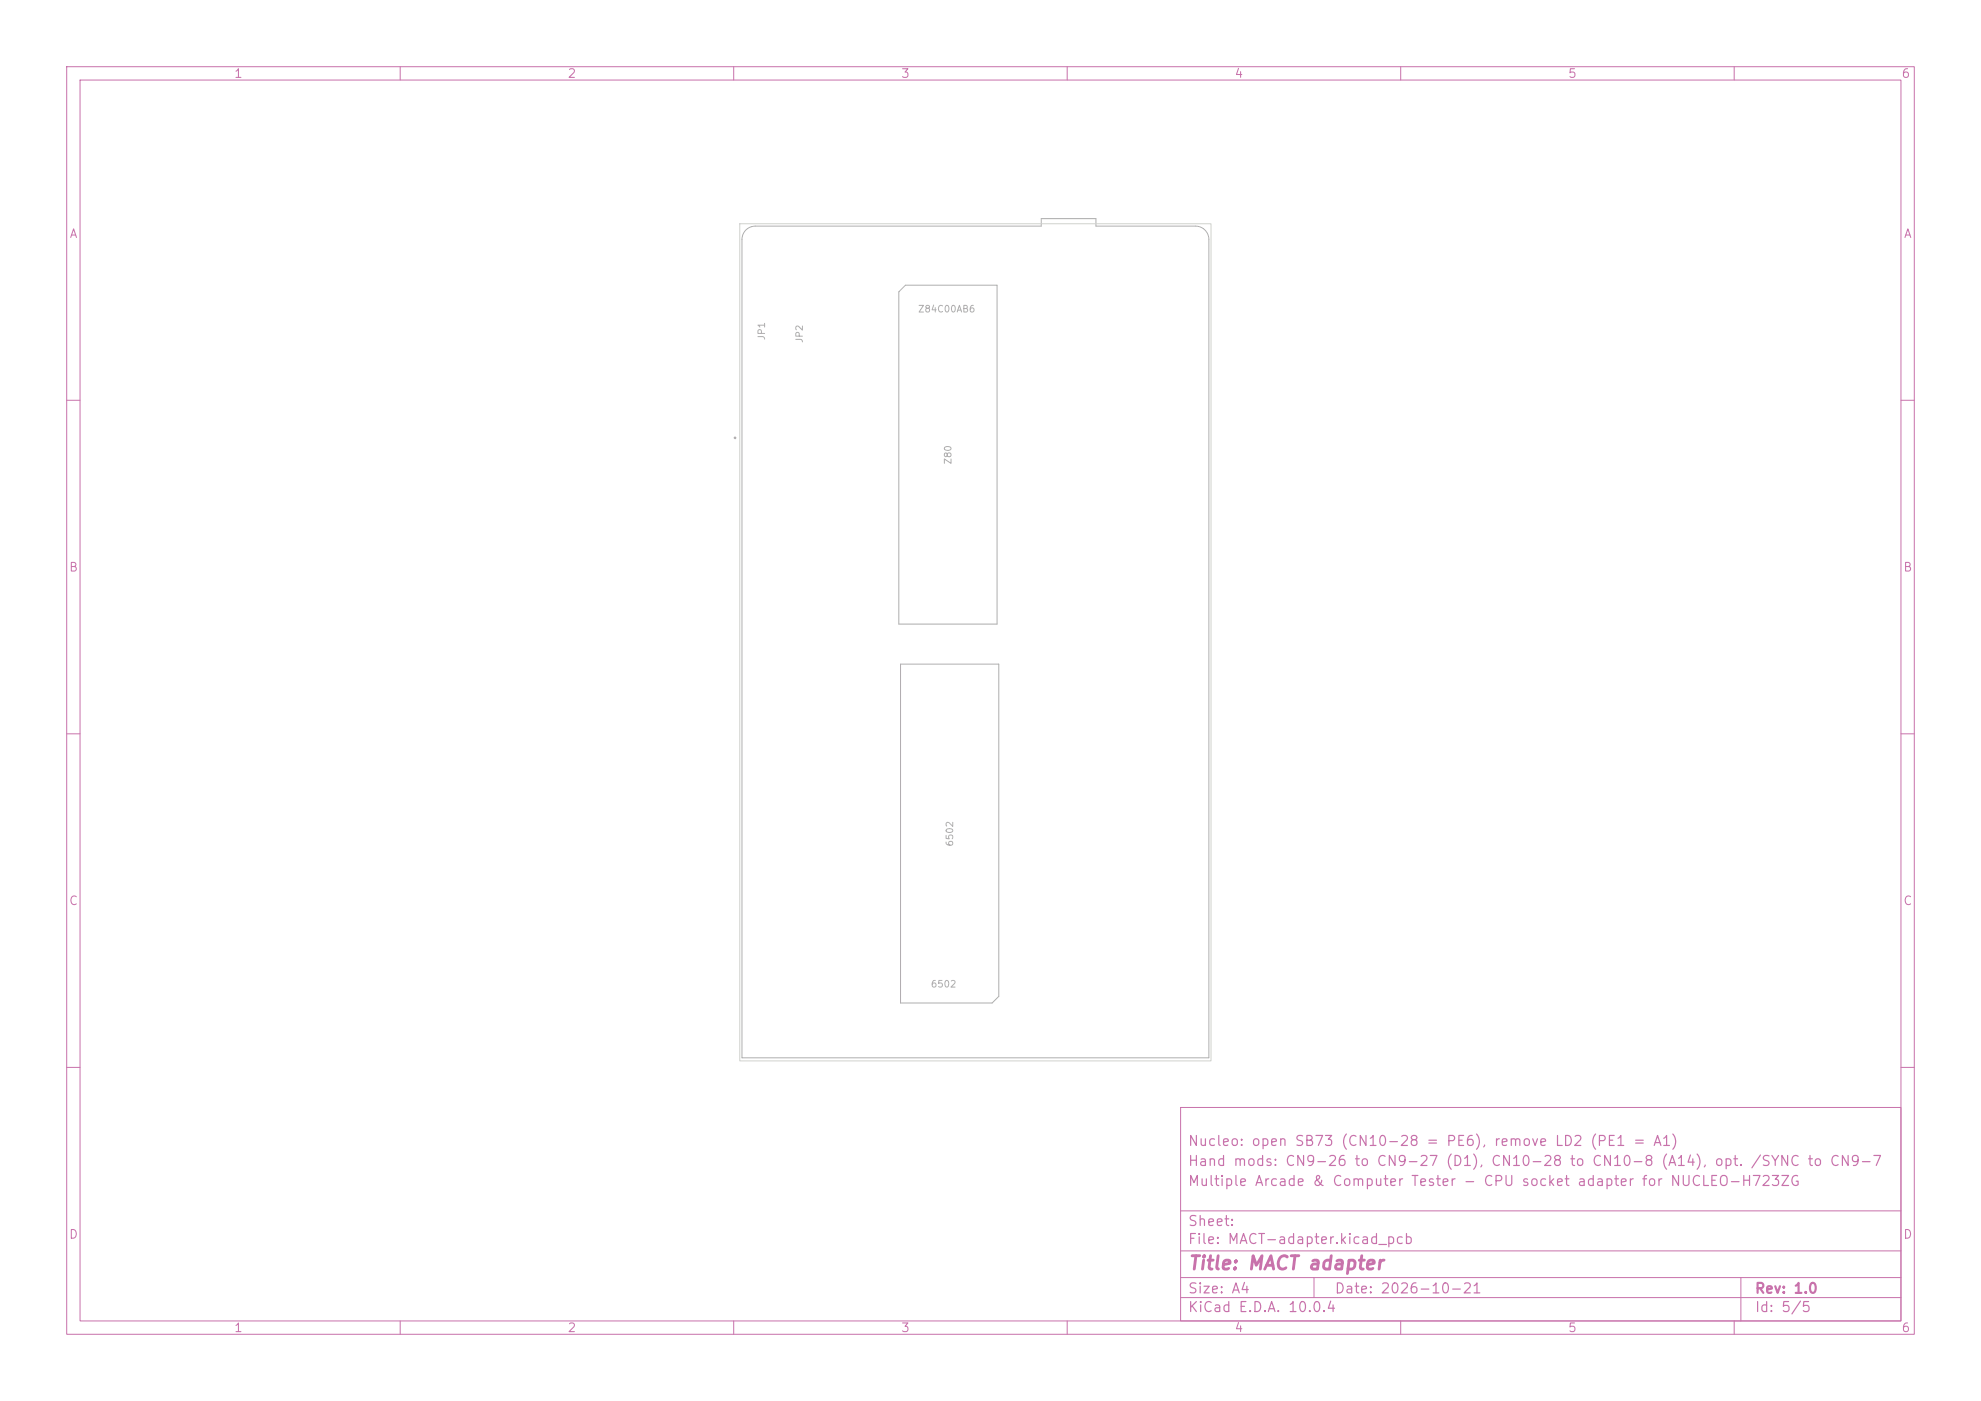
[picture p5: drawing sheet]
<svg xmlns="http://www.w3.org/2000/svg" width="297mm" height="210mm" viewBox="0 0 297 210" stroke-linecap="round" stroke-linejoin="round" font-family="sans-serif">
<defs><g id="words">
<text font-size="2" fill="#c872ab" x="178" y="190.8">Title: MACT adapter</text>
<g font-size="1.5" fill="#c872ab">
<text x="178" y="172.2">Nucleo: open SB73 (CN10-28 = PE6), remove LD2 (PE1 = A1)</text>
<text x="178" y="178.2">Multiple Arcade &amp; Computer Tester - CPU socket adapter for NUCLEO-H723ZG</text>
<text x="178" y="175.2">Hand mods: CN9-26 to CN9-27 (D1), CN10-28 to CN10-8 (A14), opt. /SYNC to CN9-7</text>
<text x="178" y="184.2">Sheet:</text>
<text x="178" y="186.9">File: MACT-adapter.kicad_pcb</text>
<text x="178" y="197.1">KiCad E.D.A. 10.0.4</text>
<text x="178" y="194.3">Size: A4</text>
<text x="200" y="194.3">Date: 2026-10-21</text>
<text x="263" y="194.3">Rev: 1.0</text>
<text x="263" y="197.1">Id: 5/5</text>
</g>
<g font-size="1.3" fill="#c872ab">
<text x="35" y="12">1</text>
<text x="85" y="12">2</text>
<text x="135" y="12">3</text>
<text x="185" y="12">4</text>
<text x="235" y="12">5</text>
<text x="285" y="12">6</text>
<text x="10.3" y="36">A</text>
<text x="285.4" y="36">A</text>
<text x="10.3" y="86">B</text>
<text x="285.3" y="86">B</text>
<text x="10.3" y="136">C</text>
<text x="285.3" y="136">C</text>
<text x="10.3" y="186">D</text>
<text x="285.3" y="186">D</text>
<text x="35" y="200">1</text>
<text x="85" y="200">2</text>
<text x="135" y="200">3</text>
<text x="185" y="200">4</text>
<text x="235" y="200">5</text>
<text x="285" y="200">6</text>
</g>
<g font-size="1" fill="#afafaf">
<text x="137.5" y="47.1">Z84C00AB6</text>
<text x="114.9" y="51.1" transform="rotate(-90 114.9 51.1)">JP1</text>
<text x="120.6" y="51.5" transform="rotate(-90 120.6 51.5)">JP2</text>
<text x="142.9" y="69.7" transform="rotate(-90 142.9 69.7)">Z80</text>
<text x="143.1" y="127" transform="rotate(-90 143.1 127)">6502</text>
<text x="139.5" y="148.3">6502</text>
</g>
</g></defs>
<g fill="none" stroke="#c872ab" stroke-width=".15">
<path d="M10 10h277v190h-277zM12 12h273v186h-273zM60 10v2M110 10v2M160 10v2M210 10v2M260 10v2M10 60h2M285 60h2M10 110h2M285 110h2M10 160h2"/>
<path d="M177 166h108v32h-108zM285 160h2M60 198v2M110 198v2M160 198v2M177 194.5h108M177 191.5h108M177 187.5h108M177 181.5h108M197 191.5v3M210 198v2M260 198v2"/>
<path d="M261 191.5v6.5"/>
</g>
<path d="M111.8 34.5a2 2 0 0 1 1.4-.6h42.9v-1.1h8.2v1.1h14.9a2 2 0 0 1 2 2v122.7h-70v-122.7a2 2 0 0 1 .6-1.4zM134.8 43.8l1-1h13.7v50.8h-14.7zM135 99.6h14.7v49.8l-1 1h-13.7z" fill="none" stroke="#afafaf" stroke-width=".15"/>
<circle cx="110.2" cy="65.6" r=".1" fill="none" stroke="#afafaf" stroke-width=".2"/>
<path d="M110.9 33.5h70.7v125.5h-70.7z" fill="none" stroke="#d0d2cd" stroke-width=".15"/>
<use href="#words"/>
</svg>
